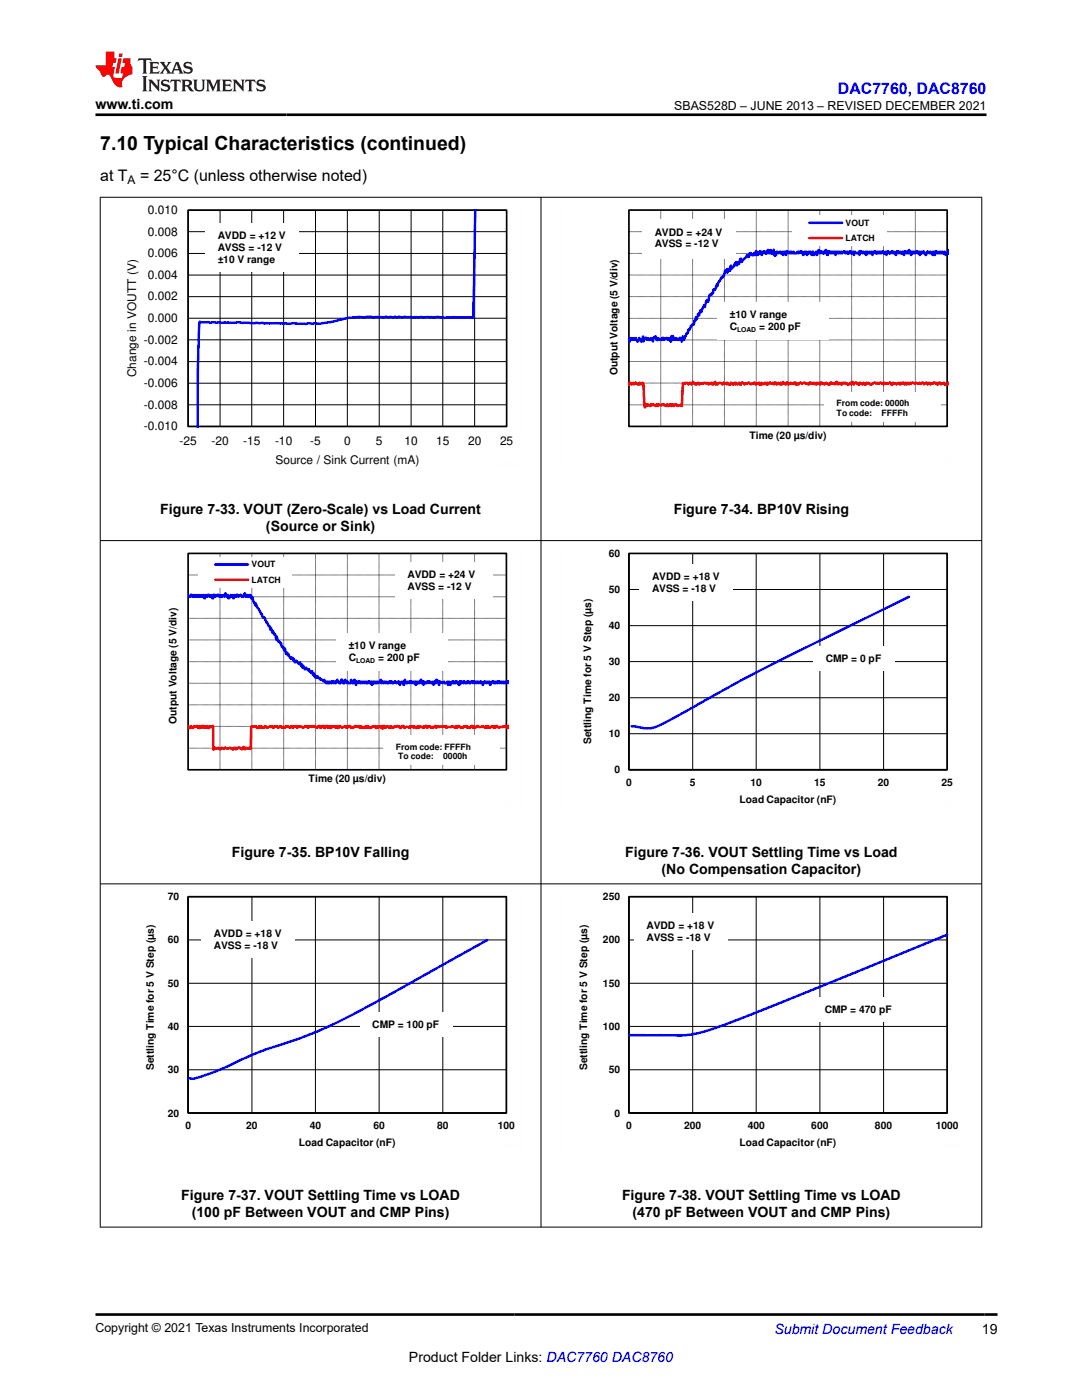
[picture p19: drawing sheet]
<svg xmlns="http://www.w3.org/2000/svg" width="216mm" height="279mm" viewBox="0 0 216 279" stroke-linecap="round" stroke-linejoin="round" font-family="sans-serif">
<defs><g id="words">
<text font-size="3.9" x="20" y="29.9">7.10 Typical Characteristics (continued)</text>
<text font-size="3.2" fill="#00f" x="167.2" y="18.7">DAC7760, DAC8760</text>
<g font-size="3.2">
<text x="20" y="36.1">at T</text>
<text x="27.9" y="36.1">= 25°C (unless otherwise noted)</text>
</g>
<g font-size="2.8">
<text x="19" y="21.8">www.ti.com</text>
<text x="32" y="102.5">Figure 7-33. VOUT (Zero-Scale) vs Load Current</text>
<text x="53.1" y="105.9">(Source or Sink)</text>
<text x="134.4" y="102.5">Figure 7-34. BP10V Rising</text>
<text x="46.3" y="171">Figure 7-35. BP10V Falling</text>
<text x="124.7" y="171">Figure 7-36. VOUT Settling Time vs Load</text>
<text x="132" y="174.4">(No Compensation Capacitor)</text>
<text x="36.2" y="239.5">Figure 7-37. VOUT Settling Time vs LOAD</text>
<text x="124.1" y="239.5">Figure 7-38. VOUT Settling Time vs LOAD</text>
<text x="38.3" y="242.9">(100 pF Between VOUT and CMP Pins)</text>
<text x="126.2" y="242.9">(470 pF Between VOUT and CMP Pins)</text>
<text x="195.9" y="266.1">19</text>
<text x="81.6" y="271.7">Product Folder Links: DAC7760 DAC8760</text>
</g>
<text font-size="2.8" fill="#00f" x="154.5" y="266.2">Submit Document Feedback</text>
<g font-size="2.5">
<text x="134.5" y="21.9">SBAS528D – JUNE 2013 – REVISED DECEMBER 2021</text>
<text x="19" y="265.9">Copyright © 2021 Texas Instruments Incorporated</text>
</g>
<g font-size="2.4">
<text x="25.5" y="36.7">A</text>
<text x="29.5" y="47">0.008</text>
<text x="29.5" y="42.7">0.010</text>
<text x="29.5" y="51.3">0.006</text>
<text x="29.5" y="60">0.002</text>
<text x="29.5" y="55.6">0.004</text>
<text x="29.5" y="64.3">0.000</text>
<text x="28.7" y="68.6">-0.002</text>
<text x="27.2" y="75.3" transform="rotate(-90 27.2 75.3)">Change in VOUTT (V)</text>
<text x="28.7" y="77.2">-0.006</text>
<text x="28.7" y="72.9">-0.004</text>
<text x="28.7" y="81.6">-0.008</text>
<text x="28.7" y="85.9">-0.010</text>
<text x="35.8" y="88.7">-25</text>
<text x="42.2" y="88.7">-20</text>
<text x="48.5" y="88.7">-15</text>
<text x="54.9" y="88.7">-10</text>
<text x="61.9" y="88.7">-5</text>
<text x="68.7" y="88.7">0</text>
<text x="75" y="88.7">5</text>
<text x="80.7" y="88.7">10</text>
<text x="87.1" y="88.7">15</text>
<text x="93.4" y="88.7">20</text>
<text x="99.8" y="88.7">25</text>
<text x="55" y="92.5">Source / Sink Current (mA)</text>
</g>
<g font-size="2.1">
<text x="43.4" y="47.7">AVDD = +12 V</text>
<text x="130.6" y="47">AVDD = +24 V</text>
<text x="43.4" y="50.1">AVSS = -12 V</text>
<text x="43.4" y="52.4">±10 V range</text>
<text x="130.6" y="49.4">AVSS = -12 V</text>
<text x="145.6" y="63.5">ì10 V range</text>
<text x="145.6" y="65.9">C</text>
<text x="151.5" y="65.9">= 200 pF</text>
<text x="123.2" y="74.9" transform="rotate(-90 123.2 74.9)">Output Voltage (5 V/div)</text>
<text x="149.5" y="87.6">Time (20 µs/div)</text>
<text x="121.5" y="111.1">60</text>
<text x="81.3" y="115.4">AVDD = +24 V</text>
<text x="81.3" y="117.7">AVSS = -12 V</text>
<text x="121.5" y="118.3">50</text>
<text x="130.1" y="115.8">AVDD = +18 V</text>
<text x="130.1" y="118.1">AVSS = -18 V</text>
<text x="121.5" y="125.5">40</text>
<text x="69.6" y="129.5">ì10 V range</text>
<text x="69.6" y="131.8">C</text>
<text x="75.5" y="131.8">= 200 pF</text>
<text x="121.5" y="132.7">30</text>
<text x="164.8" y="132.2">CMP = 0 pF</text>
<text x="121.5" y="139.9">20</text>
<text x="35.3" y="144.4" transform="rotate(-90 35.3 144.4)">Output Voltage (5 V/div)</text>
<text x="118" y="148.5" transform="rotate(-90 118 148.5)">Settling Time for 5 V Step (µs)</text>
<text x="121.5" y="147.1">10</text>
<text x="122.6" y="154.3">0</text>
<text x="61.6" y="156.1">Time (20 µs/div)</text>
<text x="124.9" y="156.8">0</text>
<text x="137.6" y="156.8">5</text>
<text x="147.6" y="160.2">Load Capacitor (nF)</text>
<text x="149.8" y="156.8">10</text>
<text x="162.5" y="156.8">15</text>
<text x="175.2" y="156.8">20</text>
<text x="187.9" y="156.8">25</text>
<text x="33.5" y="179.6">70</text>
<text x="120.3" y="179.6">250</text>
<text x="129" y="185.4">AVDD = +18 V</text>
<text x="33.5" y="188.3">60</text>
<text x="42.7" y="187">AVDD = +18 V</text>
<text x="42.7" y="189.3">AVSS = -18 V</text>
<text x="120.3" y="188.3">200</text>
<text x="129" y="187.7">AVSS = -18 V</text>
<text x="33.5" y="196.9">50</text>
<text x="120.3" y="196.9">150</text>
<text x="164.6" y="202.2">CMP = 470 pF</text>
<text x="33.5" y="205.6">40</text>
<text x="74.3" y="205.2">CMP = 100 pF</text>
<text x="120.3" y="205.6">100</text>
<text x="30.7" y="213.6" transform="rotate(-90 30.7 213.6)">Settling Time for 5 V Step (µs)</text>
<text x="33.5" y="214.2">30</text>
<text x="117.2" y="213.6" transform="rotate(-90 117.2 213.6)">Settling Time for 5 V Step (µs)</text>
<text x="121.5" y="214.2">50</text>
<text x="33.5" y="222.8">20</text>
<text x="37" y="225.3">0</text>
<text x="49.1" y="225.3">20</text>
<text x="61.8" y="225.3">40</text>
<text x="74.5" y="225.3">60</text>
<text x="87.2" y="225.3">80</text>
<text x="99.3" y="225.3">100</text>
<text x="122.6" y="222.8">0</text>
<text x="124.9" y="225.3">0</text>
<text x="136.5" y="225.3">200</text>
<text x="149.2" y="225.3">400</text>
<text x="161.9" y="225.3">600</text>
<text x="174.6" y="225.3">800</text>
<text x="186.7" y="225.3">1000</text>
<text x="59.6" y="228.7">Load Capacitor (nF)</text>
<text x="147.6" y="228.7">Load Capacitor (nF)</text>
</g>
<g font-size="1.7">
<text x="168.7" y="45.1">VOUT</text>
<text x="168.7" y="48.1">LATCH</text>
<text x="166.9" y="81.1">From code: 0000h</text>
<text x="166.9" y="83">To code:</text>
<text x="175.9" y="83">FFFFh</text>
<text x="50.2" y="113.3">VOUT</text>
<text x="50.2" y="116.3">LATCH</text>
<text x="79" y="149.6">From code: FFFFh</text>
<text x="79.4" y="151.5">To code:</text>
<text x="88.4" y="151.5">0000h</text>
</g>
<g font-size="1.4">
<text x="147.1" y="66.3">LOAD</text>
<text x="71.1" y="132.3">LOAD</text>
</g>
</g></defs>
<g fill="none" stroke="#000" stroke-width=".2">
<path d="M37.6 41.9h63.5v43.2h-63.5zM37.6 59.2h63.5M37.6 54.9h63.5M37.6 50.6h63.5M37.6 46.2h63.5M43.9 41.9v43.2M50.2 41.9v43.2M56.6 41.9v43.2M63 41.9v43.2M69.3 41.9v43.2M75.7 41.9v43.2M82 41.9v43.2"/>
<path d="M88.4 41.9v43.2M94.7 41.9v43.2M37.6 76.5h63.5M37.6 72.2h63.5M37.6 67.8h63.5M37.6 63.5h63.5M37.6 80.8h63.5"/>
</g>
<path d="M37.5 41.9h63.6v43.2h-63.6z" fill="none" stroke="#000" stroke-width=".33"/>
<path d="M94.8 41.9l-.4 21.5h-3.5l-.3-.1-1.9 .2-1.4-.2h-3.4l-.3 .1-4.1-.2-.3 .1-.4-.1-.3 .1-1.6-.1-2.5 .1-1-.1-.9 .2-.8-.1-.8 .1a5.9 5.9 0 0 0-2.7 .4l-4.3 .8-2.2-.1-.6 .2-2.6-.2-.6 .1-2.7-.1-2.4 .1-.3-.2-1.9 .1-3.2-.2-5.4 .1-2.1-.2-.4 8.8-.1 12.4" fill="none" stroke="#00f" stroke-width=".49"/>
<path d="M24 40.9v52.2M36.3 40.9h67.7M104 40.9v45.3M24 93.1h6.2M97.8 93.1h6.2" fill="none" stroke="#fefefe" stroke-width=".2" stroke-dasharray=".4 .1" stroke-linecap="butt"/>
<path d="M41 44.6h18.6v9.5h-18.6z" fill-rule="evenodd" fill="#fff"/>
<g fill="none" stroke="#000" stroke-width=".2">
<path d="M125.5 59.2h63.5M125.5 54.9h63.5M125.5 50.6h63.5M125.5 46.2h63.5M131.8 41.9v43.2M138.2 41.9v43.2M144.6 41.9v43.2M150.9 41.9v43.2M157.3 41.9v43.2M163.6 41.9v43.2M169.9 41.9v43.2M176.3 41.9v43.2"/>
<path d="M182.6 41.9v43.2M125.5 76.5h63.5M125.5 72.1h63.5M125.5 67.8h63.5M125.5 63.5h63.5M125.5 80.8h63.5M189 85.1h-63.5v-43.2h63.5v43.2"/>
</g>
<path d="M125.5 41.9h63.5v43.2h-63.5z" fill="none" stroke="#000" stroke-width=".33"/>
<path d="M189.4 50.2l-.1-.3-.1 .7h-.3l-.2 .3-.2-.7-.3 .4-.1-.4-.4 .4-.1-.4-.2 .4-.3-.4-.1 .4-.3-.5-.1 .1-.1 .7-.3-.7v.7l-.6-.7-.1 .4-.4-.4-.4 .7-.3-.7-.1 .4-.1-.4-.3 .4v-.4l-.3 .7-.1-.7-.3 .4-.1-.4h-.3l-.1 .4-.3-.4-.1 .4-.3-.4-.2 .7-.4-1-.1 .7-.3-.4-.1 .4-.1-.4h-.3l-.1 .7-.3-.7v.4h-.2h-.2v-.4l-.3 .4-.1-.4h-.3l-.2 .7-.5-.7-.1 .4-.2-.4-.4 .4-.5-.4-.2 .7-.2-.7-.3 .4-.2-.4h-.3l-.1 .4-.2-.4-.2 .4-.2-.4-.1 .4h-.2l-.3-.5-.2 .1-.3 .7-.1-.7-.4 .4-.1-.4-.2 .4-.2-.4-.3 .7v-.7l-.3 .4-.3-.4-.1 .4-.2-.4h-.2l-.2 .7-.1-.7-.1 .4h-.2l-.6-.4-.1 .7-.2-.7v.4h-.2l-.4-.4-.4 .4h-.1l-.1-.4-.3 .4-.1-.4h-.3l-.3 .4-.1-.4-.4 .4-.1-.4-.2 .4-.2-.4-.3 .7v-.7l-.3 .4-.1-.4-.3 .4v-.4l-.4 .4v-.4l-.2-.1-.1 .1-.2 .7-.2-.3-.1-.7-.3 .3-.1 .4h-.1l-.4-.4h-.2v.4l-.3-.7-.4 1-.1-.7-.5 .7-.2-.7-.2 .7-.2-.7-.3 .4-.1-.4-.4 .7-.1-.7-.2 .4-.1-.4-.3 .7-.2-.7-.2 .4v-.4h-.3l-.2 .4-.2-.4a.45 .45 0 0 1-.4 .4 .45 .45 0 0 1-.4-.2l-.1-.2-.3 .4-.2-.4-.2 .4v-.4l-.3 .4-.1-.4-.2-.1-.1 .1-.1 .7-.3-.7-.2 .7-.2-.7-.2 .4-.2-.4-.3 .4-.4-.4-.1 .7-.3 .1-.2-1.1-.2 .7h-.2h-.2v-.7l-.3 .7-.2-.7-.3 .7h-.3l-.2-.5-.2 .1-.3 .7-.1-.7h-.2l-.7 .7-.1-.8-.2 .8-.3-.3-.1 .3h-.3l-.3-.4-.2 .8h-.2l-.2-.4-1.2 1.4-.1-.7-.3 1-.1-.3-.4 .7-.1-.7-.2 .7-.1-.4-.3 .7-.4 .4-.1-.7-.1 1-.2-.3-.4 .7v-.7l-.1 .7-.3-.4-.3 1h-.1l-.1 .4h-.3l-.5 .8-.2 .9-.2-.3-.3 1h-.4v.7h-.3v.3h-.4l-.3 1.3v.1l-.2-.3-.1 .1-.4 1.3-.1-.4-.6 1.4-.2-.4-.2 1.1-.2-.4-.3 1.1-.1-.4-.2 .7h-.2v.7h-.1a1.06 1.06 0 0 0-.8 1h-.2l-.1 .7h-.2l-.6 1.4-.2-.7-.2 1.1-.2-.7h-.3l-.1 .3-.2 .1-.3-.4-.2 .3-.1-.3-.3 .3-.1-.7-.2-.1-.2 1.2-.3-.7-.3 .3-.1-.3-.2-.1-.5 .4-.1-.3-.1-.1-.2 .1v.3h-.2l-.5-.3-.1 .3-.2 .1-.1-.1-.1-.7-.5 .4-.1 .7-.1-.7v.3l-.4-.3v.3l-.2 .1-.3-.4-.2 .3-.1-.3-.2-.1-.4 .8-.1-1.1-.1 .7-.3 .4-.3-.7-.1 .3-.3 .4-.3-.7-.1 .3-.3-.3-.1 .3-.2-.3-.2 .3-.2-.3-.1 .7-.1-.7-.2 .3" fill="none" stroke="#00f" stroke-width=".49"/>
<path d="M189.4 76.5l-.1-.1-.1 .3-.3-.1-.3 .2-.2-.4-.7 .3-.2-.4-.5 .5-.1-.4-.3 .2-.2-.2-.8 .3-.1-.3-.4 .3-.3-.4-.4 .4-.2-.3h-.1l-.4 .2-.2-.2-.4 .2-.3-.2-.3 .2-.2-.2h-.3l-.2 .2-.2-.2-.2 .3-.1-.3-.4 .3-.1-.3-.3 .3-.3-.3-.1 .2-.4-.2v.3l-.4-.3-.4 .3-.1-.1h-.5l-.1-.2-.2 .4-.4-.4-.5 .2h-.4l-.2-.2-.2 .3-.1-.3-.3 .2-.1-.2h-.2l-.3 .2-.2-.2-.3 .2-.2-.2-.5 .2a.34 .34 0 0 1-.4 .2 .34 .34 0 0 1-.3-.4h-.1l-.2 .2-.3-.2-.2 .4-.4-.4-.1 .3-.4-.3h-.1l-.1 .3-.1-.1-.1 .1-.3-.1v-.2h-.4h-.1l-.1 .3-.2-.5-.4 .5v-.3h-.2a.39 .39 0 0 1-.4 .3 .39 .39 0 0 1-.3-.3h-.2l-.1 .2-.3-.2-.3 .3-.1-.3v.3l-.5-.3-.2 .3-.2-.5-.3 .2v.3l-.9-.3-.4 .4-.5-.2-.1-.2-.3 .3-.1-.1h-.3l-.2-.2h-.2v.3l-.3-.3-.4 .3-.1-.3-.3 .3-.2-.3-.2 .2-.2-.2-.2 .2-.2-.2h-.1l-.1 .3-.7-.1-.1-.2-.6 .2-.3-.2-.3 .3-.2-.1-.3 .2-.1-.4h-.4l-.2 .2-.4-.2-.5 .3-.1-.3-.2-.1-.1 .1-.1 .3-.5-.5-.3 .5-.3-.3v.3l-.3-.1v-.2l-.4 .3-.1-.3-.2-.1-.2 .1-.1 .3-.2-.3-.2 .2-.4-.2-.3 .3-.2-.3-.1 .3-.4-.3-.3 .3h-.2l-.2-.3v.3l-.2 .1-.1-.1-.1-.3-.7 .3-.3-.3-.7 .3-.4-.3-.3 .2h-.5l-.1 .1-.4-.4-.4 .5-.2-.4-.5 .3-.1-.3-.2 .3-.1-.3-.3 .4-.4-.4-.3 .4-.5-.4v.3l-.1-.3-.3 .2-.3-.2-.2 .3-.3-.1a.43 .43 0 0 0-.4-.2 .43 .43 0 0 0-.3 .3l-.2-.1-.2 .1-.1-.5-.4 .5v-.3l-.3 .3v-.3l-.6 .3-.3-.3-.2 .2-.3-.2-.2 .2h-.7l-.2 .1-.2-.3-.3 .3-.1-.1-.2 .1-.5-.5-.2 .5-.4-.3-.2 .3-.3-.3-.3 .2-.1-.2-.4 .2-.2 4.4-.2-.3v.2l-.7 .1-.2-.3-.2 .2-.1-.2-.3 .3-.1-.3-.3 .3-.2-.3-.5 .3-.1-.3-.3 .2v.1l-.4-.3-.1 .2-.3-.2-.2 .2-.5-.2-.1 .3-.3-.3-.1 .3-.5-.3-.1 .2-.3-.2h-.2v.3l-.5-.3-.2 .3-.1-.3-.3 .6-.3-4.7-.2-.2-.3 .3-.3-.3v.3l-.1-.1-.3 .1-.3-.3-.4 .3-.1-.3-.4 .3-.3-.3-.1 .3-.2 .1" fill="none" stroke="#f00" stroke-width=".49"/>
<path d="M158 43h18.9v6.1h-18.9z" fill-rule="evenodd" fill="#fff"/>
<path d="M161.5 44.5h6.5" fill="none" stroke="#00f" stroke-width=".49"/>
<path d="M161.5 47.5h6.5" fill="none" stroke="#f00" stroke-width=".49"/>
<path d="M111.9 40.9h80v52.3h-80z" fill="none" stroke="#fefefe" stroke-width=".2" stroke-dasharray=".4 .1" stroke-linecap="butt"/>
<g fill="#fff">
<path d="M128.2 43.9h18.6v7.8h-18.6z" fill-rule="evenodd"/>
<path d="M164.5 78.2h23.2v6h-23.2z" fill-rule="evenodd"/>
<path d="M143.2 60.3h22.2v7.4h-22.2z" fill-rule="evenodd"/>
</g>
<g fill="none" stroke="#000" stroke-width=".2">
<path d="M37.5 119.1h63.6M37.5 114.8h63.6M43.9 110.4v43.2M50.2 110.4v43.2M56.6 110.4v43.2M63 110.4v43.2M69.3 110.4v43.2M75.6 110.4v43.2M82 110.4v43.2M88.3 110.4v43.2M94.7 110.4v43.2M37.5 136.4h63.6"/>
<path d="M37.5 132.1h63.6M37.5 127.7h63.6M37.5 123.4h63.6M37.5 149.3h63.6M37.5 145h63.6M37.5 140.7h63.6M101 153.6h-63.4v-43.1l63.5-.1v43.2"/>
</g>
<path d="M37.5 110.4h63.5v43.2h-63.5z" fill="none" stroke="#000" stroke-width=".33"/>
<path d="M37.5 118.7l.1 .4h.2l.3-.4 .3 .4 .2-.4 .2 .4 .3-.4 .1 .4 .3-.4v.4l.3-.4 .1 .4 .3-.4 .1 .4 .3-.4 .3 .7 .2-.7 .2 .4 .1-.4h.4v.4l.3-.4 .4 .7 .1-.7h.1h.3v.4l.5-.4 .2 .4 .3-.4 .2 .4 .3-.4 .3 .4 .2-.7 .2 .7 .3-.4 .1 .7 .3-.3 .1-.4 .3 .4 .1-.4 .2 .7 .2-.7 .3 .4 .1-.4h.3v.4l.4-.4h.3l.1 .4h.2h.1l.3-.7 .2 .7 .3-.4v.4l.3-.4 .1 .4 .2-.4 .1 .7 .2-.3 .3 1h.1l.3 .7 .1-.3 .2 .7 .8 1.3h.1l.3 .7h.2l.5 1.1h.1l.3 .7h.2l.1 .6 .2-.3 .3 1 .1-.3 .3 .7h.2l.1 1 .1-.7 .3 1.1h.3l.1 .3h.2l.1 .7h.3l.2 .7 .2-.4 .2 1.1 .1-.4 .2 .7 .1-.3 .5 1h.1l.1-.3h.1l.3 .7v-.4l.2 .7 .3-.3 .6 .7 .2-.4 .2 .7 .1-.3 .2 .6 .1-.3 .4 .7 .2-.4 .1 .4h.3l.1 .3 .1-.3 .3 .7 .3-.4 .1 .7 .2-.3 .1 .7 .1-.4 .2 .7 .3-.3 .2 .3h.3l.1 .4h.4l.3 .3 .1-.3 .4 .7 .3-.4v.4h.3l.1-.4 .3 .4 .1-.4h.2h.1l.1 .4 .2-.4 .2 .4 .3-.7v.3h.3l.2 .4 .4-.8 .4 .8 .3-.7 .3 .7 .1-.4 .5 .4h.1l.2-.7 .3 .7 .4-.7 .2 1 .1-.7 .4 .4v-.4h.2h.1l.1 .4 .3-.4 .1 .4 .3-.4 .1 .4 .3-.4v.4h.2h.2v-.4h.3l.1 .4 .3-.4 .1 .7 .3-.7 .1 .4h.2l.2-.4 .1 .4 .2-.4 .1 .4 .6-.7 .1 .7 .3-.4 .1 .4 .2-.4 .2 .4 .2-.4 .1 .4h.2l.4-.4h.1l.1 .4 .2-.4 .2 .4 .4-.4 .3 .4 .4-.4v.4l.2-.4 .1 .7 .5-.7 .3 .7 .2-1 .4 .7 .2-.4 .3 .4 .2-.4 .3 .4 .3-.4 .1 .4 .3-.4 .1 .7 .2-.7 .1 .4h.4v-.4l.3-.3 .1 .7 .3-.4 .1 .7 .2-.6a.34 .34 0 0 0 .5 .3v-.4h.4v.4l.1-.4 .3 .4 .3-.4 .2 .7 .3-.7 .2 .4 .1-.7 .4 .3 .1 .7 .2-.7 .5 .4 .3-.4 .1 .4a.45 .45 0 0 0 .6-.4l.1 .7 .2-.7 .1 .7 .6-.7 .4 .4h.2l.1-.4h.2l.5 .7v-.7l.2-.1 .1 .1 .1 .4 .3-.4 .1 .4 .2-.4 .3 .4 .4-.4h.2l.1 .4 .5-.4h.1l.1 .4 .2-.4 .2 .4 .3-.4v.4l.3-.4 .1 .4 .3-.4 .1 .4 .1-.4 .3 .7 .4-.7 .3 .4 .2-.4 .2 .4 .3-.4 .1 .7 .4-.7h.2l.3 .4h.2l.1-.4 .3 .4v-.4h.3l.1 .4 .3-.4 .1 .4 .3-.4 .1 .4h.1h.2l.1-.4 .2 .4 .1-.4h.2" fill="none" stroke="#00f" stroke-width=".49"/>
<path d="M37.5 144.9l.1 .4h.3l.1-.4 .5 .4 .3-.4 .3 .2 .2-.2 .4 .4h.1l.1-.4 .3 .4 .1-.4h.3l.1 .4 .2-.4 .2 .4 .2-.4 .1 .4h.2h.2v-.4l.3 .2 .4-.2 .1 4.7 .4-.4v.2h.2l.4-.2 .4 .4 .3-.4 .4 .2 .3-.2a.75 .75 0 0 0 .9 0l.1 .2h.3l.2 .2 .3-.4 .3 .4 .1-.4 .3 .2v-.2h.4v.2h.3l.1 .2 .3-.6 .3 .6 .2-.4a.51 .51 0 0 0 .7 0l.2 .2 .2-4.4 .4 .1 .1-.2 .3 .2 .1-.2 .3 .4h.2l.1-.4 .1 .4 .3-.4 .1 .4 .3-.2 .2 .2 .2-.4a.5 .5 0 0 0 .4 .3 .5 .5 0 0 0 .5-.3l.2 .2 .4-.2 .1 .4 .5-.4 .1 .2 .1-.2 .3 .4 .3-.4 .1 .2 .2-.2 .1 .4 .4-.2 .3 .2 .2-.4 .1 .2 .3-.2 .3 .4 .3-.4 .4 .4 .1-.4v.2l.2-.2 .5 .4 .1-.4 .3 .2 .2-.2 .6 .4 .4-.4 .2 .2 .1-.2 .3 .4 .1-.4 .1 .2 .3-.2 .3 .2 .2-.2 .2 .2 .1-.2 .5 .4 .4-.4h.1l.1 .4 .5-.4h.2l.2 .4 .4-.4h.2v.4l.3-.4 .1 .4h.2h.1l.1-.4 .3 .2 .3-.2 .2 .4 .3-.4 .2 .4 .2-.4 .3 .1a.52 .52 0 0 0 .9-.1l.2 .4 .1-.4 .1 .4 .5-.4 .3 .4 .3-.2 .1 .2 .4-.4 .2 .2 .4-.2 .3 .4 .1-.4 .4 .4 .3-.2 .1 .2 .3-.4v.4l.4-.4v.4l.3-.2 .3 .2 .4-.3 .1-.1 .1 .2 .2-.2 .2 .4 .3-.4 .1 .4 .3-.4 .3 .4 .1-.4 .3 .5 .2-.5 .3 .4 .3-.4 .4 .4 .3-.4 .1 .4 .3-.2 .2 .2 .3-.4 .1 .2 .4-.2 .2 .2 .2-.2 .2 .4 .5-.4 .3 .4a.75 .75 0 0 1 1 0l.1-.4 .3 .2 .1-.2 .3 .4 .1-.4 .5 .4 .2-.4 .4 .4v-.4l.7 .4 .1-.4 .1 .4 .4-.4h.2v.4l.4-.4v.2l.1-.2 .3 .4 .4-.2 .1 .2 .4-.4 .2 .4 .4-.4a.4 .4 0 0 0 .6 .1l.2-.1v.2l.3-.2 .1 .2 .3-.2v.4l.3-.2h.8l.1-.2 .7 .4 .1-.4 .2 .4 .1-.4h.2l.5 .4 .1-.2 .3 .2 .3-.4 .2 .2 .3-.2v.4l.4-.2 .1 .2 .5-.4h.1l.1 .4 .2-.4 .2 .4 .5-.4 .2 .2h.4a.52 .52 0 0 1 .9 .2l.2-.4 .2 .4 .2-.4 .3 .4 .5-.4 .3 .4 .1-.4 .3 .4 .1-.4h.1l.5 .4 .1-.2h.7l.1-.2 .3 .2 .2-.2 .2 .4h.2" fill="none" stroke="#f00" stroke-width=".49"/>
<path d="M39.6 111.1h18.6v6.2h-18.6z" fill-rule="evenodd" fill="#fff"/>
<path d="M43 112.7h6.5" fill="none" stroke="#00f" stroke-width=".49"/>
<path d="M43 115.7h6.5" fill="none" stroke="#f00" stroke-width=".49"/>
<path d="M24 109.4h80v52.3h-80z" fill="none" stroke="#fefefe" stroke-width=".2" stroke-dasharray=".4 .1" stroke-linecap="butt"/>
<g fill="#fff">
<path d="M78.9 112.2h19.4v7.3h-19.4z" fill-rule="evenodd"/>
<path d="M76.5 146.7h23.3v6h-23.3z" fill-rule="evenodd"/>
<path d="M67.1 126.3h22.2v7.4h-22.2z" fill-rule="evenodd"/>
</g>
<path d="M125.5 117.6h63.5M125.5 110.5h63.5v43.1M138.2 110.5v43.1M150.9 110.5v43.1M163.6 110.5v43.1M176.3 110.5v43.1M125.5 139.3h63.5M125.5 132h63.5M125.5 124.9h63.5M125.5 146.4h63.5" fill="none" stroke="#000" stroke-width=".2"/>
<path d="M125.5 110.4h63.5v43.2h-63.5zM125.5 110.4v43.2h63.5" fill="none" stroke="#000" stroke-width=".33"/>
<path d="M181.4 119.1l-10.6 5.2a512.5 512.5 0 0 0-37.9 19.8 6.4 6.4 0 0 1-5.5 1l-1.4-.1" fill="none" stroke="#00f" stroke-width=".49"/>
<path d="M111.9 109.4h80v52.3h-80z" fill="none" stroke="#fefefe" stroke-width=".2" stroke-dasharray=".4 .1" stroke-linecap="butt"/>
<g fill="#fff">
<path d="M127.6 112.6h18.7v7.3h-18.7z" fill-rule="evenodd"/>
<path d="M162.3 129h16.2v4.9h-16.2z" fill-rule="evenodd"/>
</g>
<path d="M50.3 179v43.1M62.9 179v43.1M75.6 179v43.1M88.4 179v43.1M37.6 196.2h63.4M37.6 187.6h63.4M37.6 213.5h63.4M37.6 204.8h63.4M37.6 222.1v-43.1h63.4v43.1" fill="none" stroke="#000" stroke-width=".2"/>
<path d="M37.5 179h63.5v43.1h-63.5zM37.5 179v43.1h63.6" fill="none" stroke="#000" stroke-width=".33"/>
<path d="M97.2 187.6l-3.4 1.9a613.4 613.4 0 0 1-28.1 15.3 160.7 160.7 0 0 1-14.2 5.2l-8.5 3.8a19.5 19.5 0 0 1-4.8 1.5l-.5-.1" fill="none" stroke="#00f" stroke-width=".49"/>
<path d="M24 177.9h80v52.3h-80z" fill="none" stroke="#fefefe" stroke-width=".2" stroke-dasharray=".4 .1" stroke-linecap="butt"/>
<g fill="#fff">
<path d="M40.2 183.8h18.7v7.3h-18.7z" fill-rule="evenodd"/>
<path d="M71.8 202.1h18.5v4.8h-18.5z" fill-rule="evenodd"/>
</g>
<path d="M125.5 179h63.5v43.1h-63.5M138.2 179v43.1M150.9 179v43.1M163.6 179v43.1M176.3 179v43.1M125.5 196.2h63.5M125.5 187.6h63.5M125.5 213.5h63.5M125.5 204.8h63.5" fill="none" stroke="#000" stroke-width=".2"/>
<path d="M125.5 179h63.5v43.1h-63.5zM125.5 179v43.1h63.5" fill="none" stroke="#000" stroke-width=".33"/>
<path d="M189 186.5l-26.6 11a369.7 369.7 0 0 1-21.7 8.3 26 26 0 0 1-9.2 .8h-6" fill="none" stroke="#00f" stroke-width=".49"/>
<path d="M111.9 177.9h80v52.3h-80z" fill="none" stroke="#fefefe" stroke-width=".2" stroke-dasharray=".4 .1" stroke-linecap="butt"/>
<g fill="#fff">
<path d="M126.6 182.2h18.6v7.3h-18.6z" fill-rule="evenodd"/>
<path d="M162.1 199h18.5v4.9h-18.5z" fill-rule="evenodd"/>
</g>
<path d="M19.9 39.4h176.1M20 39.3v205.7M107.9 39.3v205.7M195.9 39.3v205.7M19.9 107.9h176.1M19.9 176.4h176.1M19.9 244.9h176.1" fill="none" stroke="#000" stroke-width=".2"/>
<path d="M27.7 11.6l-.2 .6 .5-.2h.6v.1v2.2l-.2 .4h1l-.2-.4v-2.2v-.1h.5l.5 .2-.1-.6zM29.8 12.4l.2 .3v1.6l-.2 .4h1.9l.1-.6a1.08 1.08 0 0 1-1.3 .2v-.7h.6l.4 .2v-.7l-.4 .2h-.6v-.5l.2-.2a1 1 0 0 1 1 .3l-.1-.5zM31.8 12.4l1 1.1-1 1.2h.9l-.2-.2 .4-.8 .5 .8-.2 .2h1.6l-.2-.2 .1-.5h1l.1 .5-.1 .2h.9l-.2-.4-.8-1.9h-.5l-1 2.1-.8-1.1 .9-1h-.8l.2 .2-.5 .6-.3-.6 .1-.2zM35.2 12.8l.4 1h-.8zM36.8 12.5a.65 .65 0 0 0-.2 .7 .65 .65 0 0 0 .6 .5l.7 .1 .1 .3a.79 .79 0 0 1-.7 .4 .79 .79 0 0 1-.7-.5l.1 .7 .2-.1a.93 .93 0 0 0 1.1 0 .93 .93 0 0 0 .4-.9 1.46 1.46 0 0 0-1.2-.6l-.1-.3a1.09 1.09 0 0 1 1.2 .2l-.2-.6-.1 .1-.6-.2zM28.4 15.2l.2 .4v2.2l-.2 .4h1l-.2-.4v-2.2l.2-.4zM29.6 15.9l.2 .4v1.5l-.2 .4h.8l-.3-.4v-1.3l1.7 1.8v-2l.2-.4h-.8l.2 .2 .1 1.1-1.2-1.3zM32.3 16a.65 .65 0 0 0-.2 .8 .65 .65 0 0 0 .7 .4l.6 .2 .1 .2a.79 .79 0 0 1-.7 .4 .79 .79 0 0 1-.7-.5l.1 .7 .2-.1a.93 .93 0 0 0 1.1 .1 .93 .93 0 0 0 .4-1 1.46 1.46 0 0 0-1.2-.5l-.1-.4a1.09 1.09 0 0 1 1.2 .2l-.2-.6-.1 .1-.6-.1zM34.1 15.9l-.1 .6a.63 .63 0 0 1 .7-.3l.1 1.6-.3 .4h1l-.2-.4v-1.6a.66 .66 0 0 1 .8 .3l-.1-.6zM36.2 15.9l.2 .4v1.5l-.2 .4h.9l-.2-.2v-.7h.5l.1 .2a.79 .79 0 0 0 1.2 .6l-1-.9a.61 .61 0 0 0 .6-.6 .61 .61 0 0 0-.5-.7zM36.9 16.2h.2a.47 .47 0 0 1 .5 .1 .47 .47 0 0 1 .1 .5l-.2 .1-.6 .1zM38.5 15.9l.2 .2a2.27 2.27 0 0 0 .4 2 1.04 1.04 0 0 0 1.7-.7v-1.3l.2-.2h-.8l.2 .4v1.1a.6 .6 0 0 1-.6 .6 .6 .6 0 0 1-.6-.6v-1.1l.3-.4zM41.1 15.9l.2 .4v1.5l-.2 .4h.7l-.2-.4v-1.4l.9 1.9 .8-1.9v1.4l-.2 .4h1l-.3-.4v-1.5l.3-.4h-.8l-.7 1.5-.7-1.5zM44.3 15.9l.2 .4v1.5l-.2 .4h1.9l.1-.6a1.09 1.09 0 0 1-1.3 .2v-.7h.6l.4 .2v-.6l-.4 .2h-.6v-.6l.2-.1a1.01 1.01 0 0 1 1 .3l-.1-.6zM46.4 15.9l.3 .4v1.5l-.3 .4h.8l-.2-.4v-1.3l1.6 1.8v-2l.2-.4h-.7l.2 .2v1.1l-1.2-1.3zM49 15.9l-.1 .6a.63 .63 0 0 1 .8-.3v1.6l-.3 .4h1l-.2-.4v-1.6a.66 .66 0 0 1 .8 .3l-.1-.6zM51.4 16a.65 .65 0 0 0-.2 .8 .65 .65 0 0 0 .6 .4l.6 .2 .2 .2a.79 .79 0 0 1-.8 .4 .79 .79 0 0 1-.6-.5l.1 .7 .2-.1a.93 .93 0 0 0 1 .1 .93 .93 0 0 0 .5-1 1.46 1.46 0 0 0-1.3-.5l-.1-.4a1.09 1.09 0 0 1 1.3 .2l-.2-.6-.2 .1-.5-.1z" fill="#231f20"/>
<path d="M21.1 10.3v2.7h-2.1l.1 .4 .9 1a.95 .95 0 0 0 .9 .9 .59 .59 0 0 1 .6-.4 .59 .59 0 0 1 .5 .3l.4 .8a1.59 1.59 0 0 0 2.1 1.4 1.61 1.61 0 0 1 1-2.3l1-.3-.1-1.5a1.59 1.59 0 0 1-.4-1.7h-1.4l-.2 .9h.5l-.1 .9h-.5l-.2 .9v.3l.4 .1-.2 .9h-.6a.73 .73 0 0 1-1.1-.7l.3-1.5h-.5l.2-.9h.5l.2-.9h-.5v-1.3zM23.6 11.6l-.6 3.1h.7l.6-3.1zM23.8 10.7l-.1 .6h.7l.1-.6z" fill="#ed1c24"/>
<path d="M19 22.9h177.8M19 262.3h180" fill="none" stroke="#000" stroke-width=".53"/>
<use href="#words"/>
</svg>
